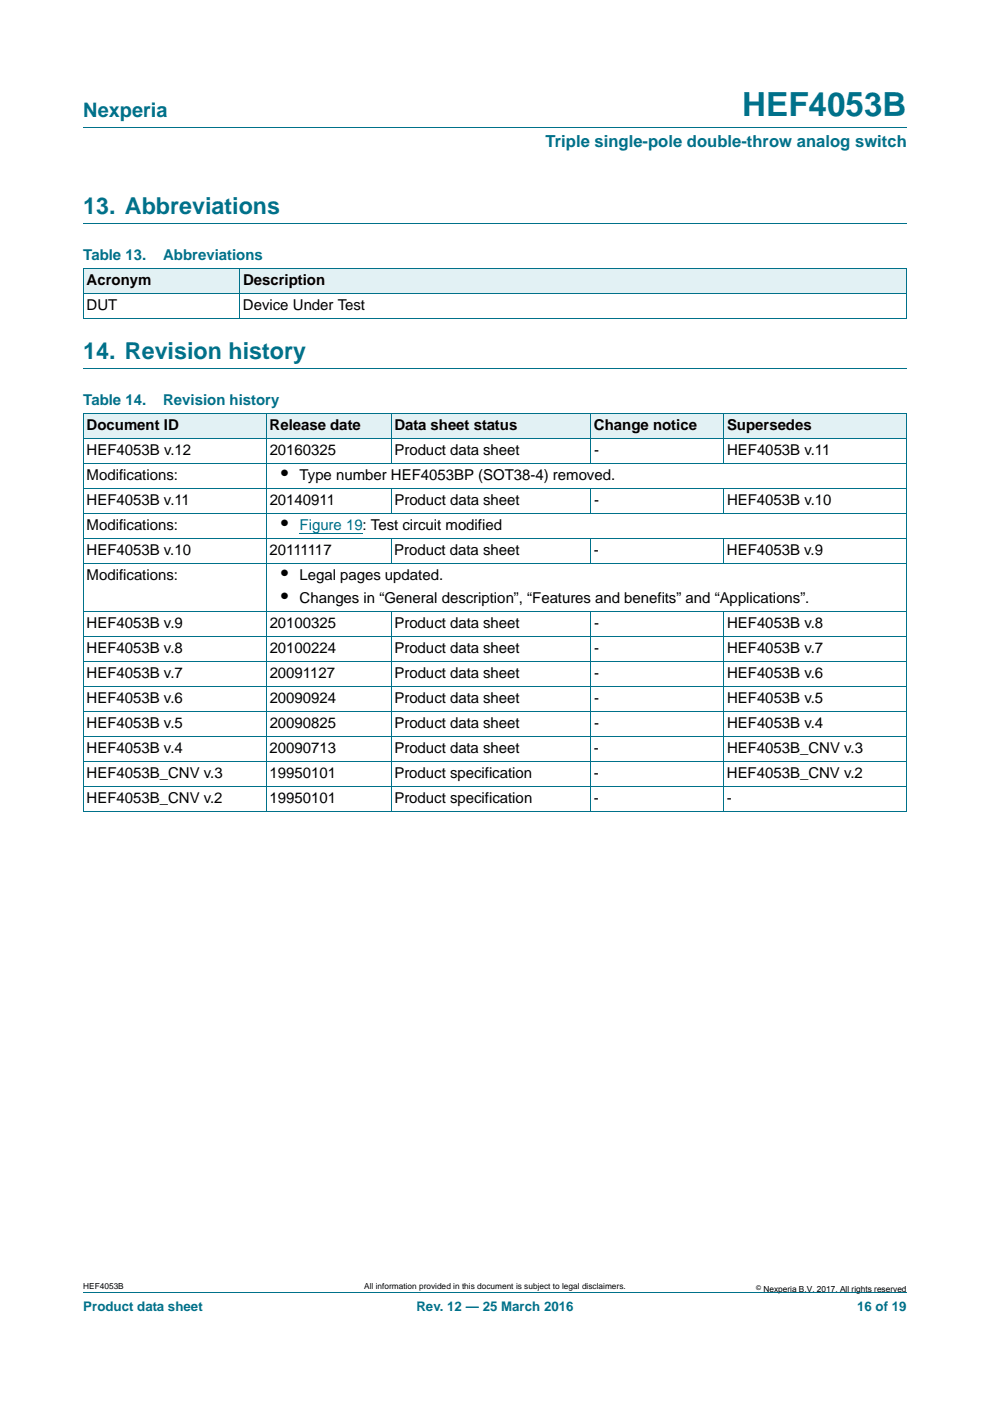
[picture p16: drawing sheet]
<svg xmlns="http://www.w3.org/2000/svg" width="210mm" height="297mm" viewBox="0 0 210 297" stroke-linecap="round" stroke-linejoin="round" font-family="sans-serif">
<defs><g id="words">
<text font-size="7" fill="#00718a" x="157.4" y="24.6">HEF4053B</text>
<g font-size="4.9" fill="#00718a">
<text x="17.7" y="45.4">13. Abbreviations</text>
<text x="17.7" y="76.1">14. Revision history</text>
</g>
<text font-size="4.2" fill="#00718a" x="17.7" y="24.9">Nexperia</text>
<g font-size="4.2">
<text x="59.6" y="101.8">•</text>
<text x="59.6" y="112.4">•</text>
<text x="59.6" y="122.9">•</text>
<text x="59.6" y="127.9">•</text>
</g>
<text font-size="3.5" fill="#00718a" x="115.7" y="31.1">Triple single-pole double-throw analog switch</text>
<g font-size="3.2" fill="#00718a">
<text x="17.7" y="55.2">Table 13.</text>
<text x="34.6" y="55.2">Abbreviations</text>
<text x="17.7" y="85.9">Table 14.</text>
<text x="34.6" y="85.9">Revision history</text>
</g>
<g font-size="3.2">
<text x="18.4" y="65.8">DUT</text>
<text x="18.4" y="60.5">Acronym</text>
<text x="51.5" y="65.8">Device Under Test</text>
<text x="51.5" y="60.5">Description</text>
<text x="18.4" y="91.2">Document ID</text>
<text x="57.2" y="91.2">Release date</text>
<text x="83.7" y="91.2">Data sheet status</text>
<text x="126" y="91.2">Change notice</text>
<text x="154.2" y="91.2">Supersedes</text>
<text x="18.4" y="96.5">HEF4053B v.12</text>
<text x="18.4" y="101.8">Modifications:</text>
<text x="57.2" y="96.5">20160325</text>
<text x="63.5" y="101.8">Type number HEF4053BP (SOT38-4) removed.</text>
<text x="83.7" y="96.5">Product data sheet</text>
<text x="126" y="96.5">-</text>
<text x="154.2" y="96.5">HEF4053B v.11</text>
<text x="18.4" y="107.1">HEF4053B v.11</text>
<text x="57.2" y="107.1">20140911</text>
<text x="83.7" y="107.1">Product data sheet</text>
<text x="126" y="107.1">-</text>
<text x="154.2" y="107.1">HEF4053B v.10</text>
<text x="18.4" y="112.4">Modifications:</text>
<text x="18.4" y="117.6">HEF4053B v.10</text>
<text x="57.2" y="117.6">20111117</text>
<text x="83.6" y="117.6">Product data sheet</text>
<text x="126" y="117.6">-</text>
<text x="154.2" y="117.6">HEF4053B v.9</text>
<text x="18.4" y="122.9">Modifications:</text>
<text x="63.5" y="122.9">Legal pages updated.</text>
<text x="63.5" y="127.9">Changes in “General description”, “Features and benefits” and “Applications”.</text>
<text x="18.4" y="133.2">HEF4053B v.9</text>
<text x="57.2" y="133.2">20100325</text>
<text x="83.7" y="133.2">Product data sheet</text>
<text x="126" y="133.2">-</text>
<text x="154.2" y="133.2">HEF4053B v.8</text>
<text x="18.4" y="138.5">HEF4053B v.8</text>
<text x="18.4" y="143.7">HEF4053B v.7</text>
<text x="57.2" y="138.5">20100224</text>
<text x="57.2" y="143.7">20091127</text>
<text x="83.7" y="143.7">Product data sheet</text>
<text x="83.7" y="138.5">Product data sheet</text>
<text x="126" y="138.5">-</text>
<text x="126" y="143.7">-</text>
<text x="154.2" y="138.5">HEF4053B v.7</text>
<text x="154.2" y="143.7">HEF4053B v.6</text>
<text x="18.4" y="149">HEF4053B v.6</text>
<text x="57.2" y="149">20090924</text>
<text x="83.7" y="149">Product data sheet</text>
<text x="126" y="149">-</text>
<text x="154.2" y="149">HEF4053B v.5</text>
<text x="18.4" y="154.4">HEF4053B v.5</text>
<text x="57.2" y="154.4">20090825</text>
<text x="83.7" y="154.4">Product data sheet</text>
<text x="126" y="154.4">-</text>
<text x="154.2" y="154.4">HEF4053B v.4</text>
<text x="18.4" y="159.6">HEF4053B v.4</text>
<text x="57.2" y="159.6">20090713</text>
<text x="83.7" y="159.6">Product data sheet</text>
<text x="126" y="159.6">-</text>
<text x="154.2" y="159.6">HEF4053B_CNV v.3</text>
<text x="18.4" y="164.9">HEF4053B_CNV v.3</text>
<text x="57.2" y="164.9">19950101</text>
<text x="83.7" y="164.9">Product specification</text>
<text x="126" y="164.9">-</text>
<text x="154.2" y="164.9">HEF4053B_CNV v.2</text>
<text x="18.4" y="170.2">HEF4053B_CNV v.2</text>
<text x="57.2" y="170.2">19950101</text>
<text x="83.6" y="170.2">Product specification</text>
<text x="126" y="170.2">-</text>
<text x="154.2" y="170.2">-</text>
</g>
<text font-size="3.2" fill="#00f" x="63.5" y="112.4">Figure 19: Test circuit modified</text>
<g font-size="2.8" fill="#00718a">
<text x="17.7" y="277.9">Product data sheet</text>
<text x="88.3" y="277.9">Rev. 12 — 25 March 2016</text>
<text x="181.8" y="277.9">16 of 19</text>
</g>
<g font-size="1.8">
<text x="17.7" y="273.3">HEF4053B</text>
<text x="77.2" y="273.3">All information provided in this document is subject to legal disclaimers.</text>
<text x="161.9" y="273.9">Nexperia B.V. 2017. All rights reserved</text>
</g>
<text font-size="1.4" x="160.4" y="273.4">©</text>
</g></defs>
<path d="M17.7 27h174.6M17.7 47.4h174.6M17.7 78.1h174.6M17.7 273.9h174.6" fill="none" stroke="#00718a" stroke-width=".21"/>
<g fill="#e2f1f4">
<path d="M17.7 57h33.1v5.3h-33.1z"/>
<path d="M50.8 57h141.5v5.3h-141.5z"/>
<path d="M17.7 87.7h38.8v5.2h-38.8z"/>
<path d="M56.5 87.7h26.4v5.2h-26.4z"/>
<path d="M82.9 87.7h42.4v5.2h-42.4z"/>
<path d="M125.3 87.7h28.2v5.2h-28.2z"/>
<path d="M153.5 87.7h38.8v5.2h-38.8z"/>
</g>
<path d="M63.5 113.1h13.4" fill="none" stroke="#00f" stroke-width=".21"/>
<g fill="none" stroke="#00718a" stroke-width=".21">
<path d="M17.6 57h174.7M17.7 57v10.5M50.8 56.9v10.7M192.3 57v10.5M17.6 62.3h174.7M17.6 67.6h174.7M17.6 87.7h174.7M17.6 93h174.7M17.6 98.2h174.7M17.7 87.7v84.2M56.5 87.6v84.4M82.9 87.6v10.7"/>
<path d="M125.3 87.6v10.7M153.5 87.6v10.7M192.3 87.7v84.2M17.6 103.5h174.7M17.6 108.8h174.7M17.6 114.1h174.7M17.6 119.4h174.7M82.9 103.5v5.4M82.9 114.1v5.3M125.3 103.5v5.4M125.3 114.1v5.3M153.5 103.5v5.4"/>
<path d="M153.5 114.1v5.3M17.6 129.7h174.7M17.6 134.9h174.7M82.9 129.6v42.4M125.3 129.6v42.4M153.5 129.6v42.4M17.6 140.2h174.7M17.6 145.5h174.7M17.6 150.8h174.7M17.6 156.1h174.7M17.6 161.4h174.7M17.6 166.7h174.7"/>
<path d="M17.6 172h174.7"/>
</g>
<use href="#words"/>
</svg>
